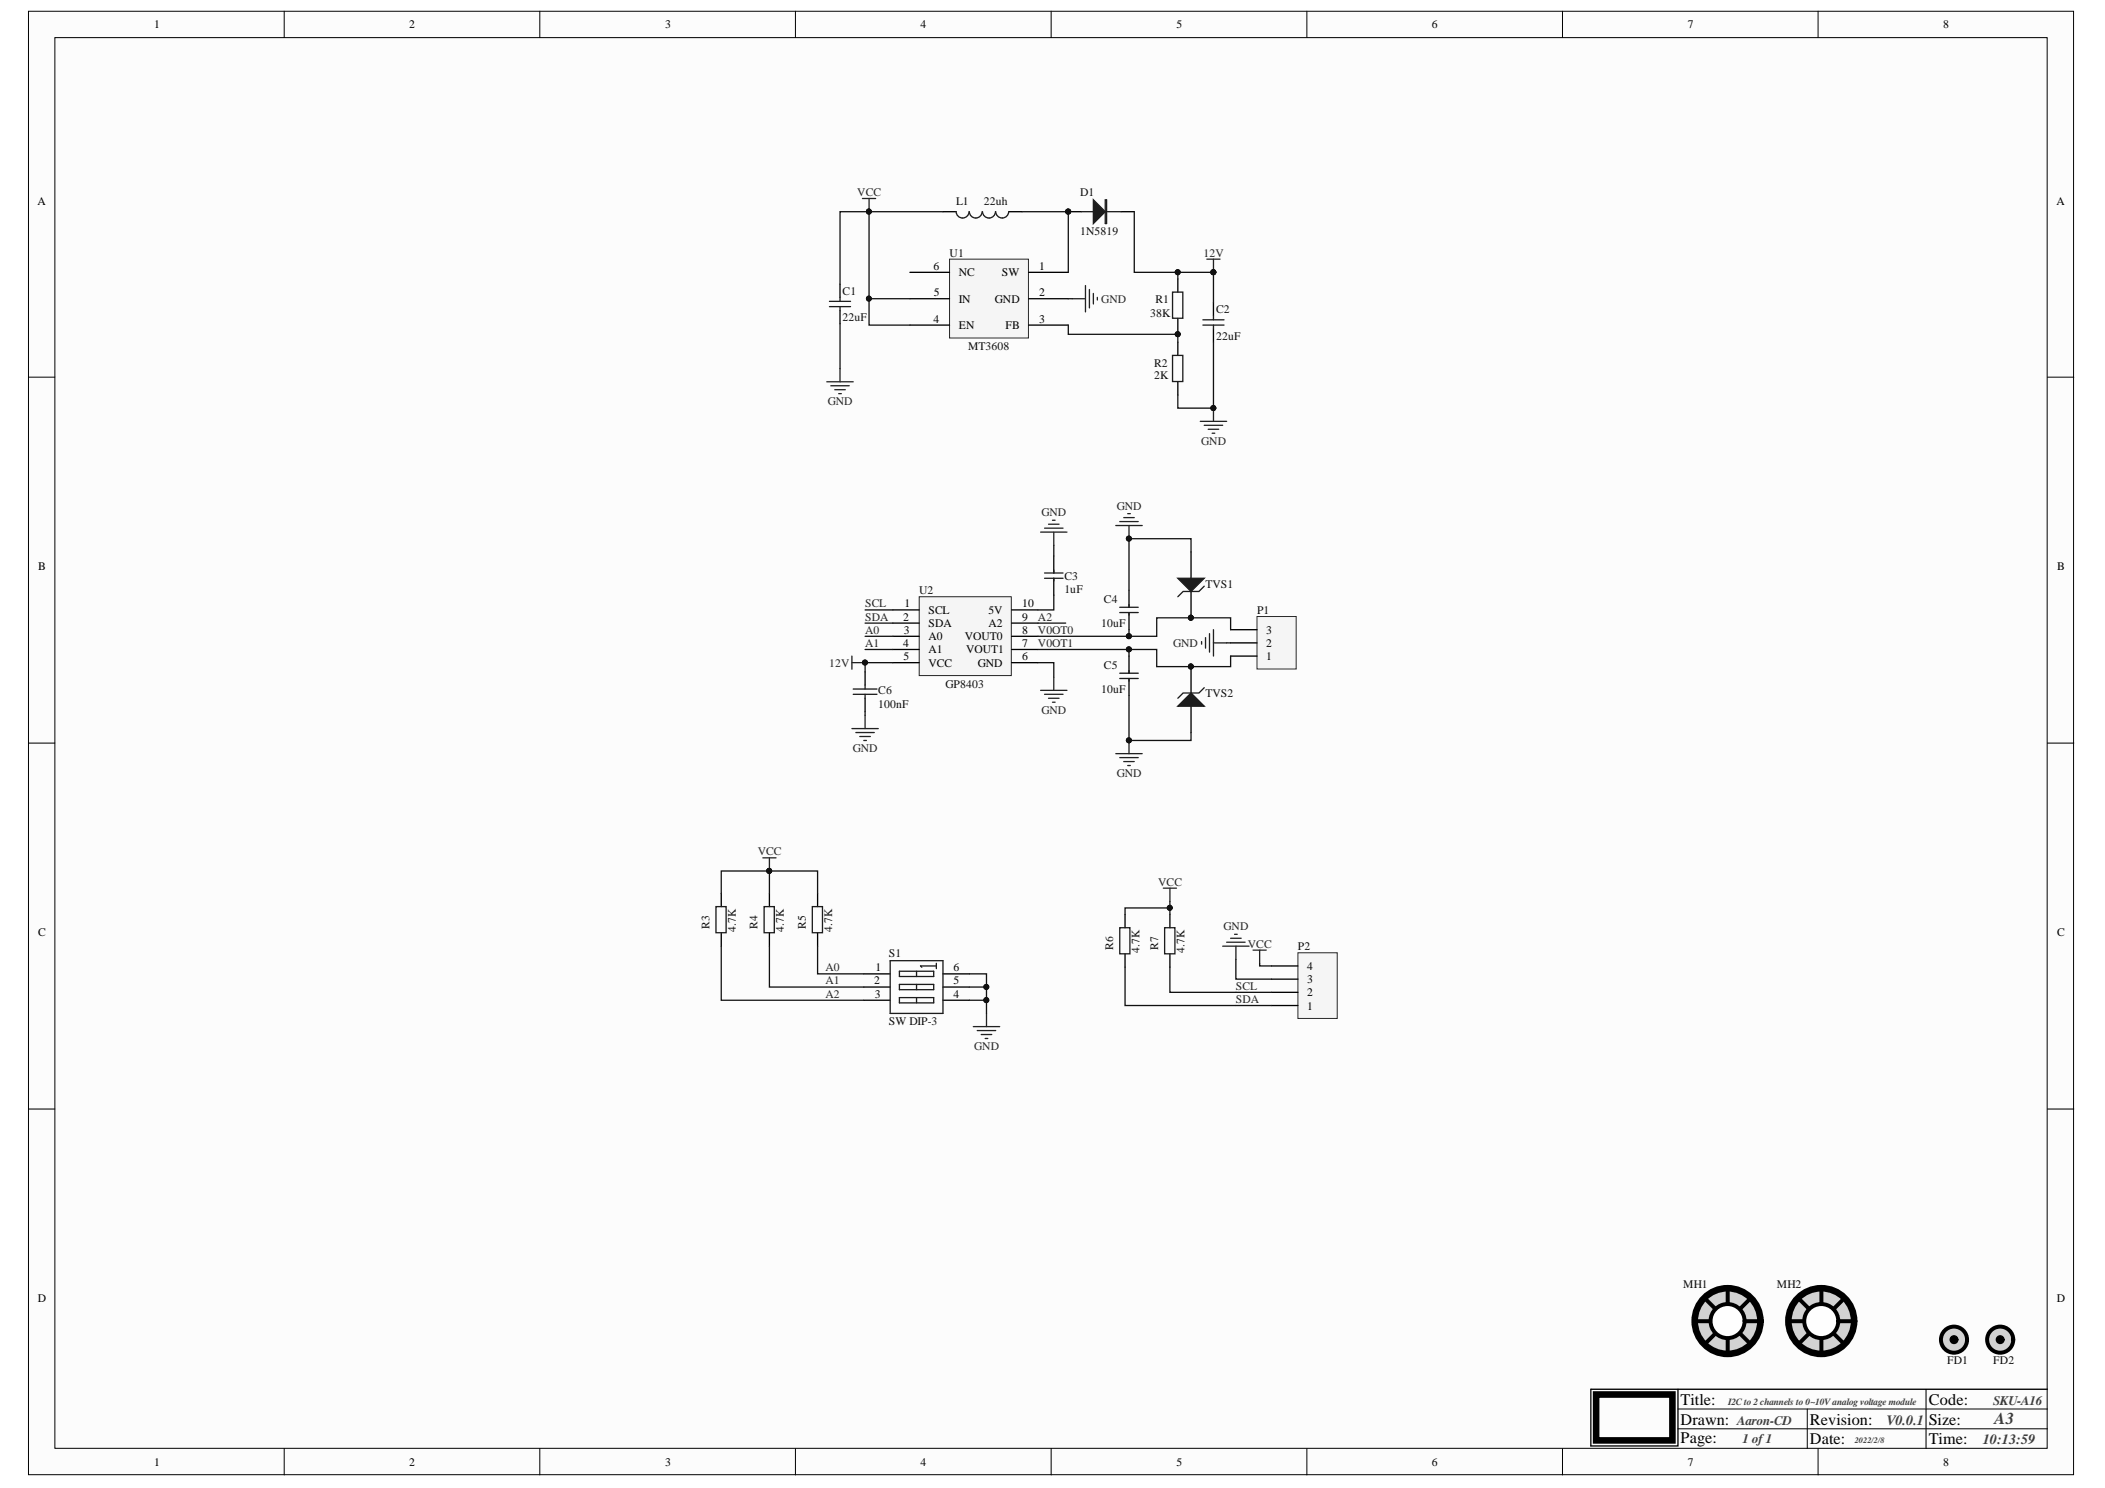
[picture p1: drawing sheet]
<svg xmlns="http://www.w3.org/2000/svg" width="297mm" height="210mm" viewBox="0 0 297 210" stroke-linecap="round" stroke-linejoin="round" font-family="sans-serif">
<defs><g id="words">
<g font-size="2.3">
<text x="237.2" y="198.2">Title:</text>
<text x="237.2" y="201">Drawn:</text>
<text x="237.2" y="203.6">Page:</text>
<text x="255.4" y="203.8">Date:</text>
<text x="255.4" y="201">Revision:</text>
<text x="272.2" y="198.2">Code:</text>
<text x="272.2" y="201">Size:</text>
<text x="272.2" y="203.8">Time:</text>
</g>
<text font-size="2.3" fill="#3d3d3d" x="281.5" y="200.8">A3</text>
<g font-size="2" fill="#3d3d3d">
<text x="266.2" y="201">V0.0.1</text>
<text x="279.8" y="203.8">10:13:59</text>
</g>
<g font-size="1.8" fill="#3d3d3d">
<text x="245.2" y="201">Aaron-CD</text>
<text x="245.9" y="203.6">1 of 1</text>
<text x="281.2" y="198.2">SKU-A16</text>
</g>
<g font-size="1.6">
<text x="21.8" y="4">1</text>
<text x="57.8" y="4">2</text>
<text x="93.9" y="4">3</text>
<text x="129.9" y="4">4</text>
<text x="166" y="4">5</text>
<text x="202.1" y="4">6</text>
<text x="238.2" y="4">7</text>
<text x="274.2" y="4">8</text>
<text x="5.3" y="28.9">A</text>
<text x="290.2" y="28.9">A</text>
<text x="131.7" y="38.1">6</text>
<text x="131.8" y="41.8">5</text>
<text x="135.3" y="39">NC</text>
<text x="141.4" y="39">SW</text>
<text x="146.7" y="38.1">1</text>
<text x="146.7" y="41.8">2</text>
<text x="131.7" y="45.5">4</text>
<text x="135.3" y="46.4">EN</text>
<text x="135.3" y="42.7">IN</text>
<text x="140.4" y="42.7">GND</text>
<text x="141.9" y="46.4">FB</text>
<text x="146.7" y="45.5">3</text>
<text x="5.4" y="80.5">B</text>
<text x="290.3" y="80.5">B</text>
<text x="127.5" y="87.5">2</text>
<text x="127.5" y="89.4">3</text>
<text x="127.6" y="85.7">1</text>
<text x="131" y="86.6">SCL</text>
<text x="131" y="88.5">SDA</text>
<text x="139.5" y="86.6">5V</text>
<text x="139.5" y="88.5">A2</text>
<text x="144.2" y="89.4">8</text>
<text x="144.2" y="87.5">9</text>
<text x="144.2" y="85.7">10</text>
<text x="178.7" y="89.4">3</text>
<text x="127.5" y="91.3">4</text>
<text x="127.5" y="93.1">5</text>
<text x="131" y="90.3">A0</text>
<text x="131" y="92.2">A1</text>
<text x="131" y="94">VCC</text>
<text x="136.2" y="90.3">VOUT0</text>
<text x="136.3" y="92.2">VOUT1</text>
<text x="138" y="94">GND</text>
<text x="144.2" y="93.1">6</text>
<text x="144.2" y="91.3">7</text>
<text x="178.7" y="93.1">1</text>
<text x="178.7" y="91.3">2</text>
<text x="5.4" y="132.1">C</text>
<text x="123.5" y="137">1</text>
<text x="134.5" y="137">6</text>
<text x="184.5" y="136.8">4</text>
<text x="290.3" y="132.1">C</text>
<text x="123.4" y="138.9">2</text>
<text x="123.5" y="140.7">3</text>
<text x="134.5" y="138.9">5</text>
<text x="134.5" y="140.7">4</text>
<text x="184.5" y="142.4">1</text>
<text x="184.5" y="140.5">2</text>
<text x="184.5" y="138.7">3</text>
<text x="5.3" y="183.7">D</text>
<text x="290.2" y="183.7">D</text>
<text x="21.8" y="206.8">1</text>
<text x="57.8" y="206.8">2</text>
<text x="93.9" y="206.8">3</text>
<text x="129.9" y="206.8">4</text>
<text x="166" y="206.8">5</text>
<text x="202.1" y="206.8">6</text>
<text x="238.2" y="206.8">7</text>
<text x="274.2" y="206.8">8</text>
</g>
<g font-size="1.6" fill="#262626">
<text x="121" y="27.6">VCC</text>
<text x="169.8" y="36.2">12V</text>
<text x="155.4" y="42.7">GND</text>
<text x="116.8" y="57.2">GND</text>
<text x="169.5" y="62.8">GND</text>
<text x="157.6" y="71.9">GND</text>
<text x="147" y="72.8">GND</text>
<text x="122.1" y="89.4">A0</text>
<text x="122.1" y="87.5">SDA</text>
<text x="122.1" y="85.7">SCL</text>
<text x="146.5" y="87.5">A2</text>
<text x="146.5" y="89.4">V0OT0</text>
<text x="117" y="94">12V</text>
<text x="122.1" y="91.3">A1</text>
<text x="146.5" y="91.3">V0OT1</text>
<text x="165.5" y="91.3">GND</text>
<text x="147" y="100.7">GND</text>
<text x="120.3" y="106.1">GND</text>
<text x="157.6" y="109.6">GND</text>
<text x="106.9" y="120.6">VCC</text>
<text x="163.4" y="124.9">VCC</text>
<text x="172.7" y="131.2">GND</text>
<text x="116.5" y="137">A0</text>
<text x="176.1" y="133.7">VCC</text>
<text x="116.5" y="138.9">A1</text>
<text x="116.5" y="140.7">A2</text>
<text x="174.4" y="139.6">SCL</text>
<text x="174.4" y="141.5">SDA</text>
<text x="137.5" y="148.1">GND</text>
</g>
<g font-size="1.6" fill="#0e0e0e">
<text x="134.9" y="28.9">L1</text>
<text x="138.8" y="28.9">22uh</text>
<text x="152.4" y="27.6">D1</text>
<text x="152.4" y="33.2">1N5819</text>
<text x="118.9" y="41.6">C1</text>
<text x="134" y="36.2">U1</text>
<text x="118.9" y="45.3">22uF</text>
<text x="162.3" y="44.8">38K</text>
<text x="163" y="42.7">R1</text>
<text x="171.6" y="47.9">22uF</text>
<text x="171.6" y="44.2">C2</text>
<text x="136.6" y="49.4">MT3608</text>
<text x="162.9" y="53.5">2K</text>
<text x="162.9" y="51.8">R2</text>
<text x="129.7" y="83.8">U2</text>
<text x="150.2" y="83.6">1uF</text>
<text x="150.2" y="81.8">C3</text>
<text x="170.1" y="82.9">TVS1</text>
<text x="155.4" y="88.5">10uF</text>
<text x="155.8" y="85.1">C4</text>
<text x="177.4" y="86.6">P1</text>
<text x="155.8" y="94.4">C5</text>
<text x="123.9" y="99.8">100nF</text>
<text x="123.9" y="98">C6</text>
<text x="133.4" y="97">GP8403</text>
<text x="155.4" y="97.8">10uF</text>
<text x="170.1" y="98.3">TVS2</text>
<text x="100.1" y="131.1" transform="rotate(-90 100.1 131.1)">R3</text>
<text x="103.8" y="131.4" transform="rotate(-90 103.8 131.4)">4.7K</text>
<text x="106.9" y="131.1" transform="rotate(-90 106.9 131.1)">R4</text>
<text x="110.6" y="131.4" transform="rotate(-90 110.6 131.4)">4.7K</text>
<text x="113.7" y="131.1" transform="rotate(-90 113.7 131.1)">R5</text>
<text x="117.4" y="131.4" transform="rotate(-90 117.4 131.4)">4.7K</text>
<text x="125.4" y="135">S1</text>
<text x="157.1" y="134" transform="rotate(-90 157.1 134)">R6</text>
<text x="160.8" y="134.4" transform="rotate(-90 160.8 134.4)">4.7K</text>
<text x="163.4" y="134" transform="rotate(-90 163.4 134)">R7</text>
<text x="167.1" y="134.4" transform="rotate(-90 167.1 134.4)">4.7K</text>
<text x="183.1" y="134">P2</text>
<text x="125.4" y="144.6">SW DIP-3</text>
<text x="237.5" y="181.7">MH1</text>
<text x="250.7" y="181.7">MH2</text>
<text x="274.8" y="192.4">FD1</text>
<text x="281.3" y="192.4">FD2</text>
</g>
<text font-size="1.3" fill="#3d3d3d" x="243.9" y="198.2">I2C to 2 channels to 0~10Vanalogvoltage module</text>
<text font-size="1.2" fill="#3d3d3d" x="261.7" y="203.5">2022/2/8</text>
</g></defs>
<g fill="#fcfcfc" stroke="#000" stroke-width=".14">
<path d="M4 1.6h288.6v206.4h-288.6z"/>
<path d="M7.7 5.3h281.2v199h-281.2z"/>
</g>
<g fill="none" stroke="#000" stroke-width=".14">
<path d="M40.1 1.6v3.7M76.2 1.6v3.7M112.2 1.6v3.7M148.3 1.6v3.7M184.4 1.6v3.7M220.5 1.6v3.7M256.6 1.6v3.7M4 53.2h3.7M288.9 53.2h3.7M4 104.8h3.7M288.9 104.8h3.7M4 156.4h3.7"/>
<path d="M288.9 156.4h3.7M236.8 198.8h52.1M255 198.8v5.5M271.8 196v8.3M40.1 204.3v3.8M76.2 204.3v3.8M112.2 204.3v3.8M148.3 204.3v3.8M184.4 204.3v3.8M220.5 204.3v3.8M236.8 201.6h52.1M256.6 204.3v3.8"/>
</g>
<path d="M236.8 196v8h-12.3v-8h64.4" fill="none" stroke="#000" stroke-width=".19"/>
<path d="M225.2 196.7h10.8v6.5h-10.8z" fill="none" stroke="#000" stroke-width=".93"/>
<circle cx="275.7" cy="189" r="1.84" fill="#d0d0d0" stroke="#000" stroke-width=".56"/>
<circle cx="275.7" cy="189" r=".54" fill="#000" stroke="#000" stroke-width=".19"/>
<circle cx="282.3" cy="189" r="1.84" fill="#d0d0d0" stroke="#000" stroke-width=".56"/>
<circle cx="282.2" cy="189" r=".54" fill="#000" stroke="#000" stroke-width=".19"/>
<circle cx="257" cy="186.4" r="4.6" fill="#d0d0d0" stroke="#000" stroke-width=".93"/>
<path d="M252.5 186.4h9M253.9 183.2l6.3 6.3M257 181.9v8.9M260.2 183.2l-6.3 6.3" fill="none" stroke="#000" stroke-width=".56"/>
<circle cx="257" cy="186.4" r="2.4" fill="#fefefe" stroke="#000" stroke-width=".56"/>
<circle cx="243.8" cy="186.4" r="4.6" fill="#d0d0d0" stroke="#000" stroke-width=".93"/>
<path d="M239.3 186.4h9M240.6 183.2l6.4 6.3M243.8 181.9v8.9M247 183.2l-6.4 6.3" fill="none" stroke="#000" stroke-width=".56"/>
<circle cx="243.8" cy="186.4" r="2.4" fill="#fefefe" stroke="#000" stroke-width=".56"/>
<path d="M148.7 78.4v2.4M122.1 94.8v1.8M122.1 98.5v1.9M148.7 81.6v2.4M159.3 83.2v2.5M159.3 86.4v2.4M159.3 92.5v2.5M159.3 95.7v2.4" fill="none" stroke="#000" stroke-width=".19"/>
<g fill="none" stroke="#1c1c1c" stroke-width=".19">
<path d="M120.4 97.9h3.3M120.4 97.2h3.3M122.1 96.6v.6M122.1 97.9v.6M147.4 80.8h2.6M147.4 81.6h2.6M148.7 80.5v.3M148.7 81.6v.3M158 86.4h2.6M158 85.7h2.6M158 95.7h2.6M158 95h2.6"/>
<path d="M159.3 85.3v.4M159.3 86.4v.4M159.3 94.6v.4M159.3 95.7v.4"/>
</g>
<g fill="none" stroke="#262626" stroke-width=".19">
<path d="M146.8 75.1h3.8M147.4 74.5h2.6M148 73.9h1.4M148.5 73.4h.4M148.7 75.1v1.8M157.5 74.1h3.7M158 73.6h2.6M158.6 73h1.5M159.1 72.5h.4M159.3 74.1v1.9M120.2 92.5v1.9M120.2 93.5h1.9"/>
<path d="M146.8 97.4h3.8M147.4 97.9h2.6M148 98.5h1.4M148.5 99.1h.4M148.7 95.5v1.9M120.2 102.8h3.7M120.8 103.3h2.6M121.3 103.9h1.5M121.9 104.5h.4M122.1 100.9v1.9M157.5 106.3h3.7M158 106.9h2.6"/>
<path d="M158.6 107.4h1.5M159.1 108h.4M159.3 104.5v1.8"/>
</g>
<g fill="#0e0e0e" stroke="#0e0e0e" stroke-width=".14">
<circle cx="159.3" cy="76" r=".35"/>
<circle cx="159.3" cy="104.4" r=".35"/>
<circle cx="122.1" cy="93.5" r=".35"/>
</g>
<path d="M129.7 84.2h13v11.1h-13z" fill="#f5f5f5" stroke="#262626" stroke-width=".14"/>
<path d="M126 86h3.7M126 87.9h3.7M126 89.8h3.7M126 91.6h3.7M126 93.5h3.7M142.7 86h3.8M142.7 87.9h3.8M142.7 89.8h3.8M142.7 91.6h3.8M142.7 93.5h3.8" fill="none" stroke="#000" stroke-width=".19"/>
<path d="M177.4 87h5.5v7.4h-5.5z" fill="#f5f5f5" stroke="#262626" stroke-width=".14"/>
<path d="M173.7 92.5h3.7M173.7 90.7h3.7M173.7 88.8h3.7" fill="none" stroke="#000" stroke-width=".19"/>
<path d="M169.6 90.5v.4M170.1 89.9v1.5M170.7 89.4v2.6M171.2 88.8v3.7M171.2 90.7h1.9M172.5 133.5h3.8M173.1 132.9h2.6M173.7 132.4h1.4M174.2 131.8h.4M174.4 133.5v1.8M176.8 134h1.9M177.7 134v1.9" fill="none" stroke="#262626" stroke-width=".19"/>
<path d="M183.1 134.4h5.6v9.3h-5.6z" fill="#f5f5f5" stroke="#262626" stroke-width=".14"/>
<g fill="none" stroke="#000" stroke-width=".19">
<path d="M168.1 77.9v3.7M168.1 83.4v3.8M101.8 126v1.9M101.8 131.6v1.9M108.6 126v1.9M108.6 131.6v1.9M115.4 126v1.9M115.4 131.6v1.9M121.9 137.4h3.7M121.9 139.2h3.7M133.1 137.4h3.7M133.1 139.2h3.7"/>
<path d="M158.8 129v1.9M158.8 134.6v1.8M165.1 129v1.9M165.1 134.6v1.8M179.4 140h3.7M179.4 138.1h3.7M179.4 136.3h3.7M121.9 141.1h3.7M133.1 141.1h3.7M179.4 141.8h3.7"/>
</g>
<g fill="none" stroke="#1c1c1c" stroke-width=".19">
<path d="M101 127.9h1.5v3.7h-1.5zM107.8 127.9h1.5v3.7h-1.5zM114.6 127.9h1.5v3.7h-1.5zM125.6 135.5h7.5v7.5h-7.5zM126.9 137h4.9v.7h-4.9zM126.9 138.9h4.9v.7h-4.9zM129.3 137v.7M129.3 138.9v.7M132.1 136.3h-2.2l.2 .1M132.1 135.9v.7M158 130.9h1.4v3.7h-1.4zM164.3 130.9h1.5v3.7h-1.5z"/>
<path d="M126.9 140.7h4.9v.8h-4.9zM129.3 140.7v.8"/>
</g>
<path d="M107.6 121h1.9M108.6 121v1.9M164.2 125.3h1.8M165.1 125.3v1.8M137.3 144.8h3.8M137.9 145.4h2.6M138.5 145.9h1.4M139 146.5h.4M139.2 143v1.8" fill="none" stroke="#262626" stroke-width=".19"/>
<g fill="#0e0e0e" stroke="#0e0e0e" stroke-width=".14">
<circle cx="108.5" cy="122.9" r=".35"/>
<circle cx="168" cy="87.1" r=".35"/>
</g>
<path d="M166.2 81.6h3.7l-1.8 1.8z" fill="#1c1c1c"/>
<path d="M166.2 81.6h3.7l-1.8 1.8zM169.9 82.7l-.7 .7h-2.3l-.7 .8" fill="none" stroke="#1c1c1c" stroke-width=".19"/>
<g fill="#0e0e0e" stroke="#0e0e0e" stroke-width=".14">
<circle cx="168" cy="87.1" r=".35"/>
<circle cx="168" cy="94" r=".35"/>
</g>
<path d="M168.1 94v3.8M168.1 99.6v3.7" fill="none" stroke="#000" stroke-width=".19"/>
<path d="M166.2 99.6l1.9-1.8 1.8 1.8z" fill="#1c1c1c"/>
<path d="M152.6 29.9h5.6M166.2 99.6l1.9-1.8 1.8 1.8zM169.9 97l-.7 .8h-2.3l-.7 .7" fill="none" stroke="#1c1c1c" stroke-width=".19"/>
<g fill="#0e0e0e" stroke="#0e0e0e" stroke-width=".14">
<circle cx="168" cy="94" r=".35"/>
<circle cx="122.6" cy="29.8" r=".35"/>
<circle cx="150.7" cy="29.8" r=".35"/>
</g>
<path d="M121.7 28h1.9M122.6 28v1.9" fill="none" stroke="#262626" stroke-width=".19"/>
<path d="M150.7 29.9h1.9M158.2 29.9h1.9" fill="none" stroke="#000" stroke-width=".19"/>
<path d="M154.3 28.2l1.7 1.7-1.7 1.6z" fill="#1c1c1c"/>
<g fill="none" stroke="#1c1c1c" stroke-width=".19">
<path d="M136.7 29.9a.91 .91 0 0 1-.9 .9 .91 .91 0 0 1-.9-.9M138.6 29.9a.9 .9 0 0 1-.9 .9 .9 .9 0 0 1-.9-.9M140.5 29.9a.91 .91 0 0 1-.9 .9 .91 .91 0 0 1-1-.9M142.3 29.9a.91 .91 0 0 1-.9 .9 .91 .91 0 0 1-.9-.9M154.3 28.2l1.7 1.7-1.7 1.6zM156 28.2h.1v3.3h-.1zM117 42.5h3M117 43.3h3M118.5 42v.5M118.5 43.3v.5M165.5 41.2h1.4v3.7h-1.4zM169.7 45.1h3"/>
<path d="M169.7 45.9h3M171.2 44.6v.5M171.2 45.9v.5"/>
</g>
<g fill="#0e0e0e" stroke="#0e0e0e" stroke-width=".14">
<circle cx="150.7" cy="29.8" r=".35"/>
<circle cx="171.2" cy="38.4" r=".35"/>
</g>
<path d="M133.1 29.9h1.8M142.4 29.9h1.8M166.2 39.3v1.9M118.5 40.1v1.9M118.5 43.8v1.9M166.2 44.9v1.9M171.2 42.7v1.9M171.2 46.4v1.9" fill="none" stroke="#000" stroke-width=".19"/>
<path d="M170.3 36.6h1.9M171.2 36.6v1.8M151.3 42.1h1.9M153.2 40.3v3.7M153.7 40.8v2.6M154.3 41.4v1.5M154.8 42v.3" fill="none" stroke="#262626" stroke-width=".19"/>
<path d="M134 36.6h11.1v11.1h-11.1z" fill="#f5f5f5" stroke="#262626" stroke-width=".14"/>
<path d="M128.4 38.4h5.6M145.2 38.4h5.5M128.4 42.1h5.6M128.4 45.9h5.6M145.2 42.1h5.5M145.2 45.9h5.5M166.2 48.3v1.8M166.2 53.9v1.8" fill="none" stroke="#000" stroke-width=".19"/>
<path d="M116.7 53.9h3.7M117.2 54.4h2.6M117.8 55h1.5M118.3 55.5h.4M118.5 52v1.9M169.4 59.4h3.7M169.9 60h2.6M171.2 57.6v1.8M170.5 60.6h1.5M171 61.1h.4" fill="none" stroke="#262626" stroke-width=".19"/>
<path d="M165.5 50.1h1.4v3.7h-1.4z" fill="none" stroke="#1c1c1c" stroke-width=".19"/>
<g fill="#0e0e0e" stroke="#0e0e0e" stroke-width=".14">
<circle cx="171.2" cy="57.6" r=".35"/>
<circle cx="159.3" cy="89.7" r=".35"/>
<circle cx="159.3" cy="91.6" r=".35"/>
<circle cx="122.1" cy="93.5" r=".35"/>
<circle cx="108.5" cy="122.9" r=".35"/>
<circle cx="139.2" cy="141.1" r=".35"/>
<circle cx="139.2" cy="139.2" r=".35"/>
<circle cx="165.1" cy="128.1" r=".35"/>
<circle cx="159.3" cy="104.4" r=".35"/>
<circle cx="159.3" cy="76" r=".35"/>
<circle cx="166.2" cy="38.4" r=".35"/>
<circle cx="150.7" cy="29.8" r=".35"/>
<circle cx="122.6" cy="29.8" r=".35"/>
<circle cx="122.6" cy="42.1" r=".35"/>
<circle cx="171.2" cy="38.4" r=".35"/>
<circle cx="166.2" cy="47.1" r=".35"/>
<circle cx="168" cy="87.1" r=".35"/>
<circle cx="168" cy="94" r=".35"/>
</g>
<g fill="none" stroke="#151515" stroke-width=".19">
<path d="M122.6 29.9h-4.1v10.2M133.1 29.9h-10.5v12.2h5.8M144.2 29.9h6.5v8.5M160.1 29.9v8.5h6.1M166.2 39.3v-.9h5v4.3M118.5 45.7v6.3M122.6 42.1v3.8h5.8M150.7 45.9v1.3h15.5v-.4M150.7 42.1h.6M166.2 47.2v1.1M171.2 48.3v9.3h-5v-1.9M148.7 76.9v1.5"/>
<path d="M168.1 77.9v-1.9h-8.8v7.2M122.1 87.9h3.9M122.1 89.8h3.9M122.1 91.6h3.9M122.1 86h3.9M126 93.5h-3.9v1.3M146.5 91.6h12.8v.9M146.5 93.5h2.2v2M146.5 87.9h3.9M148.7 84v2h-2.2M159.3 88.8v1h-12.8M159.3 98.1v6.4h8.8v-1.2"/>
<path d="M159.3 91.6h3.9v2.4h10.5v-1.5M173.1 90.7h.6M173.7 88.8v-1.6h-10.5v2.6h-3.9M122.1 100.4v.5M101.8 133.5v7.6h20.1M108.6 122.9h-6.8v3.1M108.6 133.5v5.7h13.3M108.6 126v-3.1h6.8v3.1M115.4 133.5v3.9h6.5M136.8 137.4h2.4v5.6M136.8 139.2h2.4M158.8 136.4v5.4h15.6"/>
<path d="M165.1 136.4v3.6h9.3M165.1 128.1h-6.3v.9M165.1 127.1v1.9M136.8 141.1h2.4"/>
</g>
<path d="M174.4 135.3v2.8h5M174.4 140h5M177.7 135.9v.4h1.7M174.4 141.8h5" fill="none" stroke="#0e0e0e" stroke-width=".19"/>
<use href="#words"/>
</svg>
